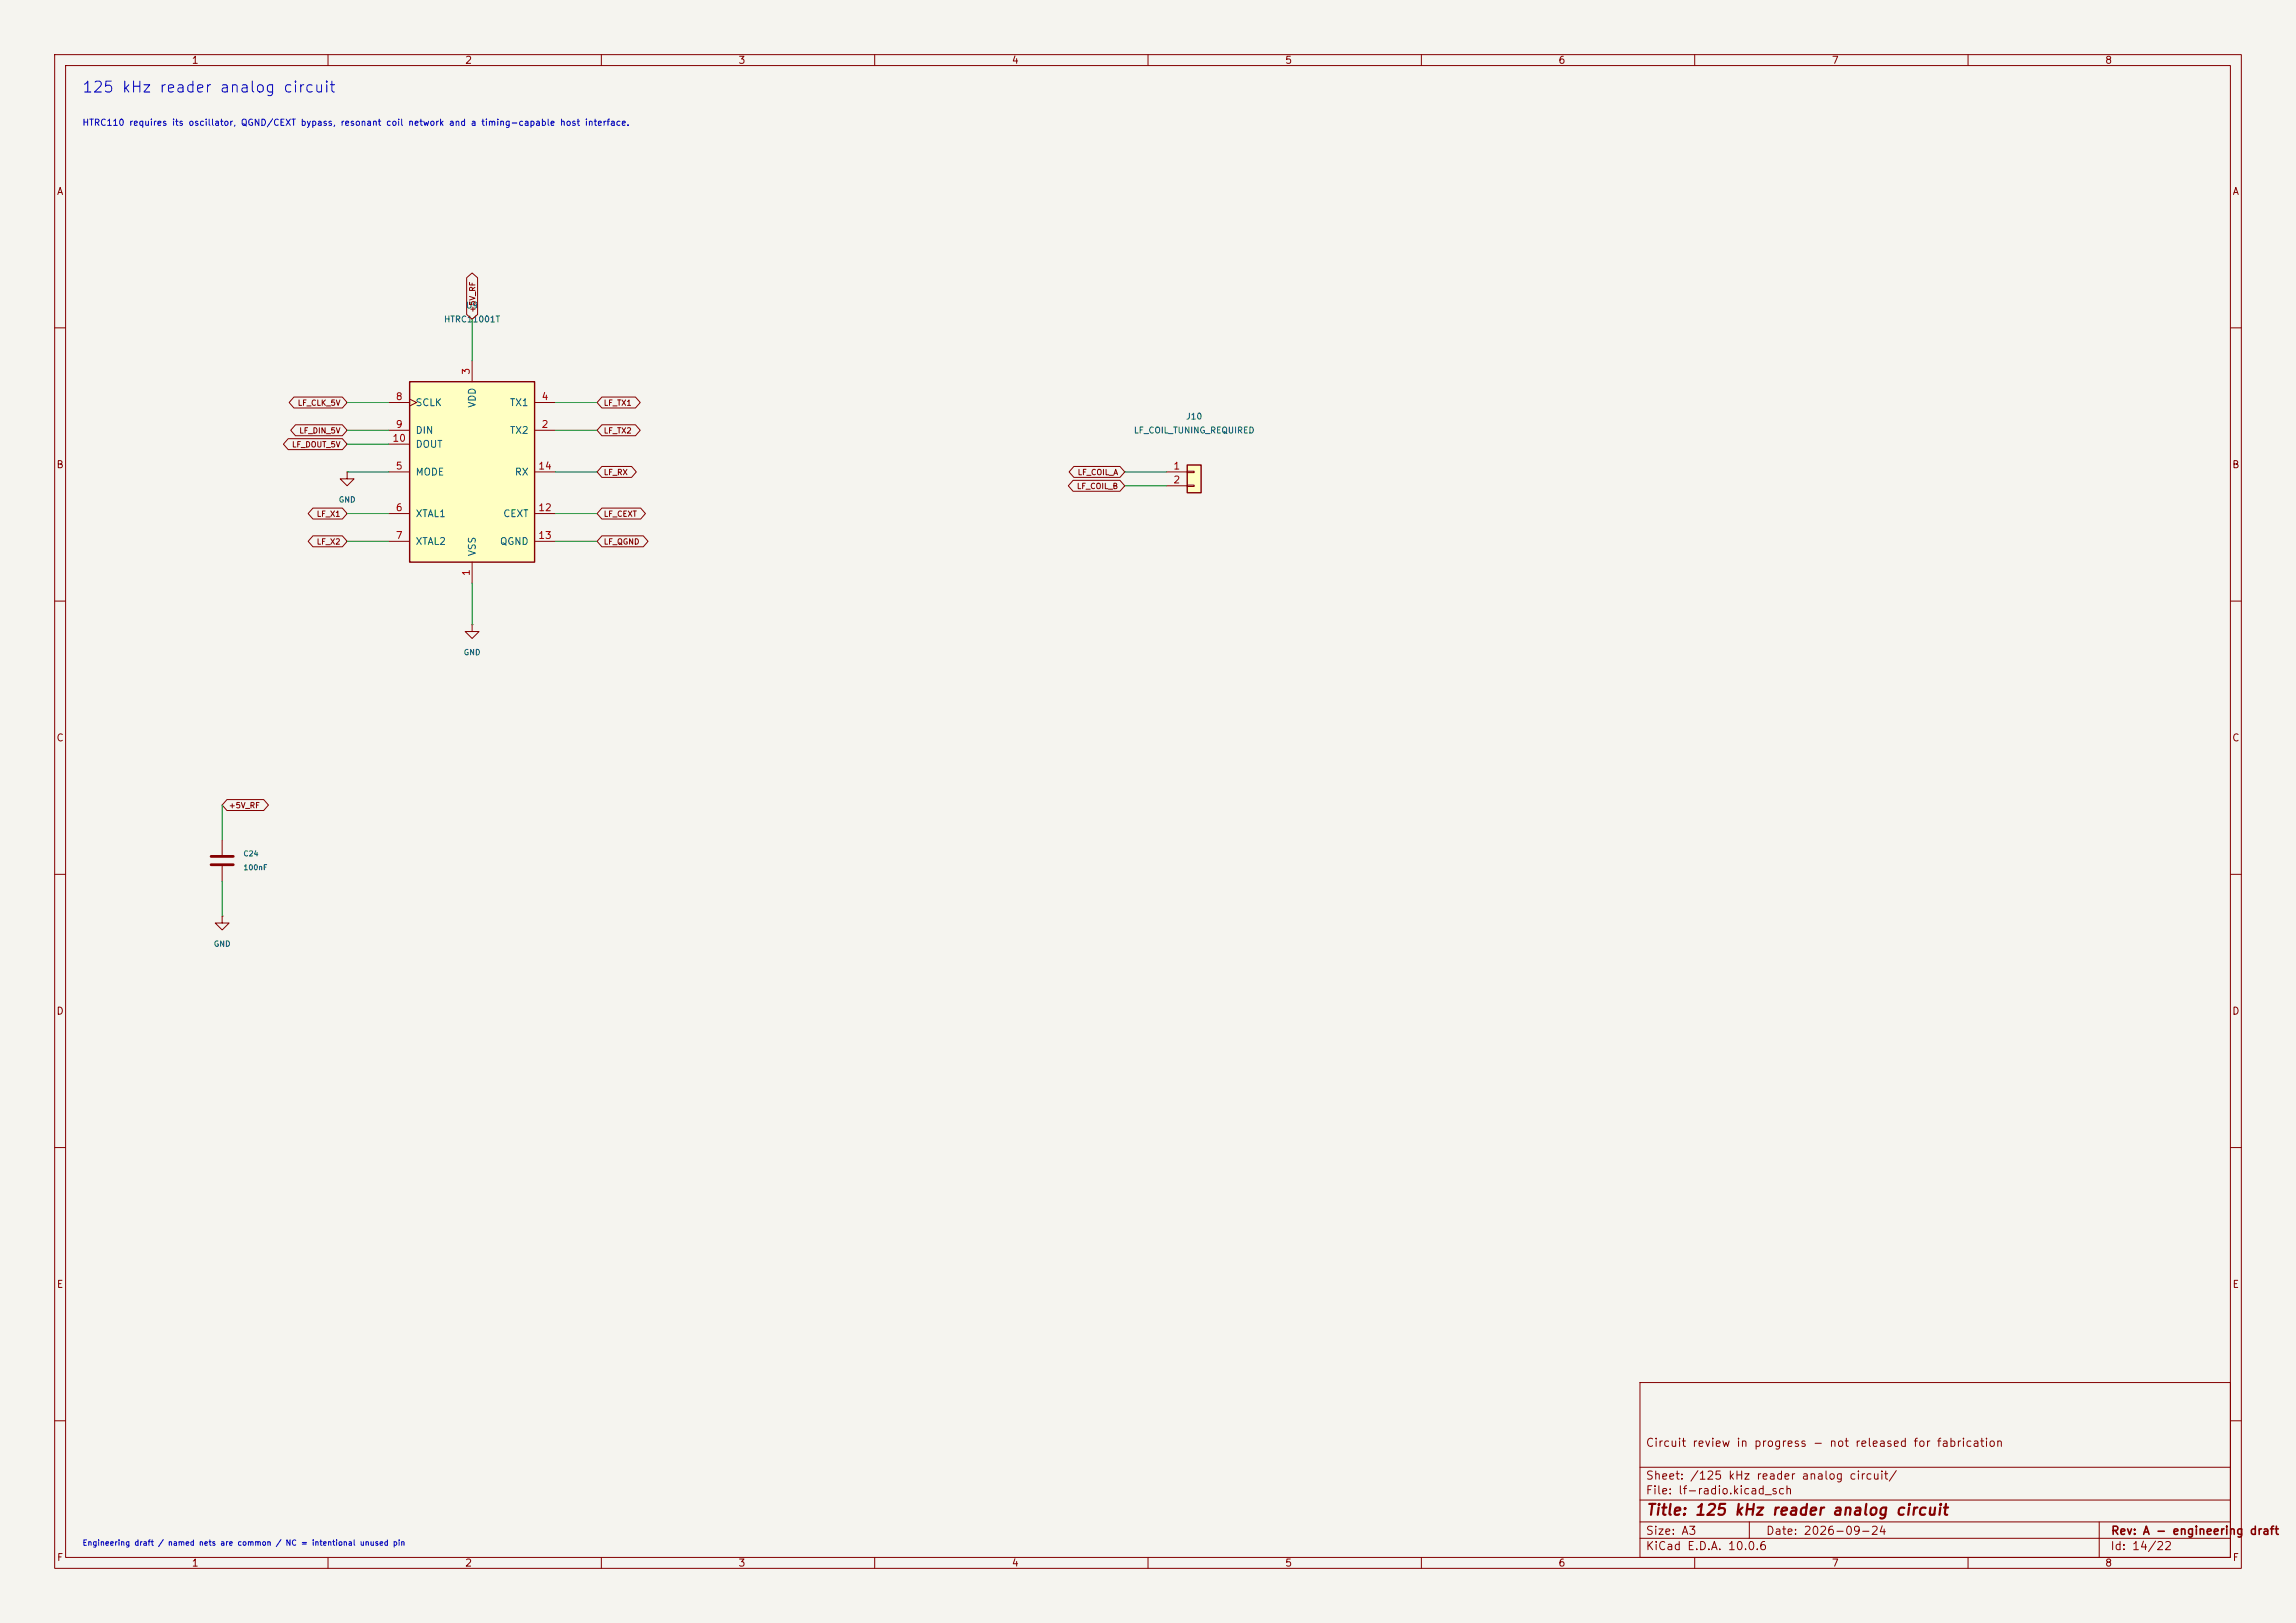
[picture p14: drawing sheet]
(kicad_sch
 (version 20250114)
 (generator "eeschema")
 (paper "A3")
 (title_block
  (title "125 kHz reader analog circuit")
  (date "2026-09-24")
  (rev "A - engineering draft")
  (comment 1 "Circuit review in progress - not released for fabrication"))
 (lib_symbols
  (symbol "RF_RFID:HTRC11001T"
   (pin_names
    (offset 1.016)) (exclude_from_sim no) (in_bom yes) (on_board yes)
   (in_pos_files yes)
   (duplicate_pin_numbers_are_jumpers no)
   (property "Reference" "U" (at -11.43 17.78 0) (show_name no) (do_not_autoplace no) (effects (font (size 1.27 1.27)) (justify left)))
   (property "Value" "HTRC11001T" (at 2.54 17.78 0) (show_name no) (do_not_autoplace no) (effects (font (size 1.27 1.27)) (justify left)))
   (property "Footprint" "Package_SO:SOIC-14_3.9x8.7mm_P1.27mm" (at -13.97 15.24 0) (show_name no) (do_not_autoplace no) (hide yes) (effects (font (size 1.27 1.27)
    (italic yes))))
   (property "Datasheet" "https://www.nxp.com/docs/en/data-sheet/037031.pdf" (at 0 0 0) (show_name no) (do_not_autoplace no) (hide yes) (effects (font (size 1.27 1.27))))
   (property "Description" "HITAG RF Reader Device, SOIC-14" (at 0 0 0) (show_name no) (do_not_autoplace no) (hide yes) (effects (font (size 1.27 1.27))))
   (symbol "HTRC11001T_0_1"
    (rectangle (start -11.43 16.51) (end 11.43 -16.51) (stroke (width 0.254) (type default)) (fill (type background))))
   (symbol "HTRC11001T_1_1"
    (pin power_in line (at 0 -20.32 90) (length 3.81) (name "VSS" (effects (font (size 1.27 1.27)))) (number "1" (effects (font (size 1.27 1.27)))))
    (pin output line (at 15.24 7.62 180) (length 3.81) (name "TX2" (effects (font (size 1.27 1.27)))) (number "2" (effects (font (size 1.27 1.27)))))
    (pin power_in line (at 0 20.32 270) (length 3.81) (name "VDD" (effects (font (size 1.27 1.27)))) (number "3" (effects (font (size 1.27 1.27)))))
    (pin output line (at 15.24 12.7 180) (length 3.81) (name "TX1" (effects (font (size 1.27 1.27)))) (number "4" (effects (font (size 1.27 1.27)))))
    (pin input line (at -15.24 0 0) (length 3.81) (name "MODE" (effects (font (size 1.27 1.27)))) (number "5" (effects (font (size 1.27 1.27)))))
    (pin input line (at -15.24 -7.62 0) (length 3.81) (name "XTAL1" (effects (font (size 1.27 1.27)))) (number "6" (effects (font (size 1.27 1.27)))))
    (pin output line (at -15.24 -12.7 0) (length 3.81) (name "XTAL2" (effects (font (size 1.27 1.27)))) (number "7" (effects (font (size 1.27 1.27)))))
    (pin input clock (at -15.24 12.7 0) (length 3.81) (name "SCLK" (effects (font (size 1.27 1.27)))) (number "8" (effects (font (size 1.27 1.27)))))
    (pin input line (at -15.24 7.62 0) (length 3.81) (name "DIN" (effects (font (size 1.27 1.27)))) (number "9" (effects (font (size 1.27 1.27)))))
    (pin output line (at -15.24 5.08 0) (length 3.81) (name "DOUT" (effects (font (size 1.27 1.27)))) (number "10" (effects (font (size 1.27 1.27)))))
    (pin passive line (at 15.24 -7.62 180) (length 3.81) (name "CEXT" (effects (font (size 1.27 1.27)))) (number "12" (effects (font (size 1.27 1.27)))))
    (pin passive line (at 15.24 -12.7 180) (length 3.81) (name "QGND" (effects (font (size 1.27 1.27)))) (number "13" (effects (font (size 1.27 1.27)))))
    (pin input line (at 15.24 0 180) (length 3.81) (name "RX" (effects (font (size 1.27 1.27)))) (number "14" (effects (font (size 1.27 1.27))))))
   (embedded_fonts no))
  (symbol "Connector_Generic:Conn_01x02"
   (pin_names
    (offset 1.016) (hide yes)) (exclude_from_sim no) (in_bom yes) (on_board yes)
   (in_pos_files yes)
   (duplicate_pin_numbers_are_jumpers no)
   (property "Reference" "J" (at 0 2.54 0) (show_name no) (do_not_autoplace no) (effects (font (size 1.27 1.27))))
   (property "Value" "Conn_01x02" (at 0 -5.08 0) (show_name no) (do_not_autoplace no) (effects (font (size 1.27 1.27))))
   (property "Footprint" "" (at 0 0 0) (show_name no) (do_not_autoplace no) (hide yes) (effects (font (size 1.27 1.27))))
   (property "Datasheet" "" (at 0 0 0) (show_name no) (do_not_autoplace no) (hide yes) (effects (font (size 1.27 1.27))))
   (property "Description" "Generic connector, single row, 01x02, script generated (kicad-library-utils/schlib/autogen/connector/)" (at 0 0 0) (show_name no) (do_not_autoplace no) (hide yes) (effects (font (size 1.27 1.27))))
   (symbol "Conn_01x02_1_1"
    (rectangle (start -1.27 1.27) (end 1.27 -3.81) (stroke (width 0.254) (type default)) (fill (type background)))
    (rectangle (start -1.27 0.127) (end 0 -0.127) (stroke (width 0.1524) (type default)) (fill (type none)))
    (rectangle (start -1.27 -2.413) (end 0 -2.667) (stroke (width 0.1524) (type default)) (fill (type none)))
    (pin passive line (at -5.08 0 0) (length 3.81) (name "Pin_1" (effects (font (size 1.27 1.27)))) (number "1" (effects (font (size 1.27 1.27)))))
    (pin passive line (at -5.08 -2.54 0) (length 3.81) (name "Pin_2" (effects (font (size 1.27 1.27)))) (number "2" (effects (font (size 1.27 1.27))))))
   (embedded_fonts no))
  (symbol "Device:C"
   (pin_numbers (hide yes))
   (pin_names
    (offset 0.254)) (exclude_from_sim no) (in_bom yes) (on_board yes)
   (in_pos_files yes)
   (duplicate_pin_numbers_are_jumpers no)
   (property "Reference" "C" (at 0.635 2.54 0) (show_name no) (do_not_autoplace no) (effects (font (size 1.27 1.27)) (justify left)))
   (property "Value" "C" (at 0.635 -2.54 0) (show_name no) (do_not_autoplace no) (effects (font (size 1.27 1.27)) (justify left)))
   (property "Footprint" "" (at 0.9652 -3.81 0) (show_name no) (do_not_autoplace no) (hide yes) (effects (font (size 1.27 1.27))))
   (property "Datasheet" "" (at 0 0 0) (show_name no) (do_not_autoplace no) (hide yes) (effects (font (size 1.27 1.27))))
   (property "Description" "Unpolarized capacitor" (at 0 0 0) (show_name no) (do_not_autoplace no) (hide yes) (effects (font (size 1.27 1.27))))
   (symbol "C_0_1"
    (polyline (pts (xy -2.032 0.762) (xy 2.032 0.762)) (stroke (width 0.508) (type default)) (fill (type none)))
    (polyline (pts (xy -2.032 -0.762) (xy 2.032 -0.762)) (stroke (width 0.508) (type default)) (fill (type none))))
   (symbol "C_1_1"
    (pin passive line (at 0 3.81 270) (length 2.794) (name "" (effects (font (size 1.27 1.27)))) (number "1" (effects (font (size 1.27 1.27)))))
    (pin passive line (at 0 -3.81 90) (length 2.794) (name "" (effects (font (size 1.27 1.27)))) (number "2" (effects (font (size 1.27 1.27))))))
   (embedded_fonts no))
  (symbol "power:GND"
   (power global)
   (pin_numbers (hide yes))
   (pin_names
    (offset 0) (hide yes)) (exclude_from_sim no) (in_bom yes) (on_board yes)
   (in_pos_files yes)
   (duplicate_pin_numbers_are_jumpers no)
   (property "Reference" "#PWR" (at 0 -6.35 0) (show_name no) (do_not_autoplace no) (hide yes) (effects (font (size 1.27 1.27))))
   (property "Value" "GND" (at 0 -3.81 0) (show_name no) (do_not_autoplace no) (effects (font (size 1.27 1.27))))
   (property "Footprint" "" (at 0 0 0) (show_name no) (do_not_autoplace no) (hide yes) (effects (font (size 1.27 1.27))))
   (property "Datasheet" "" (at 0 0 0) (show_name no) (do_not_autoplace no) (hide yes) (effects (font (size 1.27 1.27))))
   (property "Description" "Power symbol creates a global label with name \"GND\" , ground" (at 0 0 0) (show_name no) (do_not_autoplace no) (hide yes) (effects (font (size 1.27 1.27))))
   (symbol "GND_0_1"
    (polyline (pts (xy 0 0) (xy 0 -1.27) (xy 1.27 -1.27) (xy 0 -2.54) (xy -1.27 -1.27) (xy 0 -1.27)) (stroke (width 0) (type default)) (fill (type none))))
   (symbol "GND_1_1"
    (pin power_in line (at 0 0 270) (length 0) (name "" (effects (font (size 1.27 1.27)))) (number "1" (effects (font (size 1.27 1.27))))))
   (embedded_fonts no)))
 (text "125 kHz reader analog circuit" (at 15 15 0) (effects (font (size 2 2)) (justify left top)))
 (text "HTRC110 requires its oscillator, QGND/CEXT bypass, resonant coil network and a timing-capable host interface." (at 15 22 0) (effects (font (size 1.15 1.15)) (justify left top)))
 (text "Engineering draft / named nets are common / NC = intentional unused pin" (at 15 282 0) (effects (font (size 1 1)) (justify left top)))
 (symbol
  (lib_id "RF_RFID:HTRC11001T") (at 86.36 86.36 0) (unit 1) (in_bom yes) (on_board yes) (dnp no)
  (property "Reference" "U9" (at 86.36 55.88 0) (effects (font (size 1.1 1.1))))
  (property "Value" "HTRC11001T" (at 86.36 58.42 0) (effects (font (size 1.1 1.1))))
  (property "Footprint" "Package_SO:SOIC-14_3.9x8.7mm_P1.27mm" (at 86.36 86.36 0) (effects (font (size 1 1)) (hide yes))) (pin "1") (pin "2") (pin "3") (pin "4") (pin "5") (pin "6") (pin "7") (pin "8") (pin "9") (pin "10") (pin "12") (pin "13") (pin "14"))
 (symbol
  (lib_id "Connector_Generic:Conn_01x02") (at 218.44 86.36 0) (unit 1) (in_bom yes) (on_board yes) (dnp no)
  (property "Reference" "J10" (at 218.44 76.2 0) (effects (font (size 1.1 1.1))))
  (property "Value" "LF_COIL_TUNING_REQUIRED" (at 218.44 78.74 0) (effects (font (size 1.1 1.1))))
  (property "Footprint" "Connector_JST:JST_GH_BM02B-GHS-TBT_1x02-1MP_P1.25mm_Vertical" (at 218.44 86.36 0) (effects (font (size 1 1)) (hide yes))) (pin "1") (pin "2"))
 (symbol
  (lib_id "Device:C") (at 40.64 157.48 0) (unit 1) (in_bom yes) (on_board yes) (dnp no)
  (property "Reference" "C24" (at 44.45 156.20999999999998 0) (effects (font (size 0.95 0.95)) (justify left)))
  (property "Value" "100nF" (at 44.45 158.75 0) (effects (font (size 0.95 0.95)) (justify left)))
  (property "Footprint" "Capacitor_SMD:C_0402_1005Metric" (at 40.64 157.48 0) (effects (font (size 1 1)) (hide yes))) (pin "1") (pin "2"))
 (wire (pts (xy 40.6400 153.6700) (xy 40.6400 147.3200)) (stroke (width 0) (type default)))
 (wire (pts (xy 40.6400 161.2900) (xy 40.6400 167.6400)) (stroke (width 0) (type default)))
 (global_label "+5V_RF"
  (shape bidirectional) (at 40.64 147.32 0) (effects (font (size 1 1)) (justify left)))
 (symbol
  (lib_id "power:GND") (at 40.64 167.64 0) (unit 1) (in_bom yes) (on_board yes) (dnp no)
  (property "Reference" "#PWR14006" (at 40.64 167.64 0) (effects (font (size 1 1)) (hide yes)))
  (property "Value" "GND" (at 40.64 172.72 0) (effects (font (size 1 1)))) (pin "1"))
 (wire (pts (xy 86.3600 106.6800) (xy 86.3600 114.3000)) (stroke (width 0) (type default)))
 (symbol
  (lib_id "power:GND") (at 86.36 114.3 0) (unit 1) (in_bom yes) (on_board yes) (dnp no)
  (property "Reference" "#PWR14009" (at 86.36 114.3 0) (effects (font (size 1 1)) (hide yes)))
  (property "Value" "GND" (at 86.36 119.38 0) (effects (font (size 1 1)))) (pin "1"))
 (wire (pts (xy 101.6000 78.7400) (xy 109.2200 78.7400)) (stroke (width 0) (type default)))
 (global_label "LF_TX2"
  (shape bidirectional) (at 109.22 78.74 180.0) (effects (font (size 1 1)) (justify left)))
 (wire (pts (xy 86.3600 66.0400) (xy 86.3600 58.4200)) (stroke (width 0) (type default)))
 (global_label "+5V_RF"
  (shape bidirectional) (at 86.36 58.42 270.0) (effects (font (size 1 1)) (justify left)))
 (wire (pts (xy 101.6000 73.6600) (xy 109.2200 73.6600)) (stroke (width 0) (type default)))
 (global_label "LF_TX1"
  (shape bidirectional) (at 109.22 73.66 180.0) (effects (font (size 1 1)) (justify left)))
 (wire (pts (xy 71.1200 86.3600) (xy 63.5000 86.3600)) (stroke (width 0) (type default)))
 (symbol
  (lib_id "power:GND") (at 63.5 86.36 0) (unit 1) (in_bom yes) (on_board yes) (dnp no)
  (property "Reference" "#PWR14018" (at 63.5 86.36 0) (effects (font (size 1 1)) (hide yes)))
  (property "Value" "GND" (at 63.5 91.44 0) (effects (font (size 1 1)))) (pin "1"))
 (wire (pts (xy 71.1200 93.9800) (xy 63.5000 93.9800)) (stroke (width 0) (type default)))
 (global_label "LF_X1"
  (shape bidirectional) (at 63.5 93.98 0.0) (effects (font (size 1 1)) (justify right)))
 (wire (pts (xy 71.1200 99.0600) (xy 63.5000 99.0600)) (stroke (width 0) (type default)))
 (global_label "LF_X2"
  (shape bidirectional) (at 63.5 99.06 0.0) (effects (font (size 1 1)) (justify right)))
 (wire (pts (xy 71.1200 73.6600) (xy 63.5000 73.6600)) (stroke (width 0) (type default)))
 (global_label "LF_CLK_5V"
  (shape bidirectional) (at 63.5 73.66 0.0) (effects (font (size 1 1)) (justify right)))
 (wire (pts (xy 71.1200 78.7400) (xy 63.5000 78.7400)) (stroke (width 0) (type default)))
 (global_label "LF_DIN_5V"
  (shape bidirectional) (at 63.5 78.74 0.0) (effects (font (size 1 1)) (justify right)))
 (wire (pts (xy 71.1200 81.2800) (xy 63.5000 81.2800)) (stroke (width 0) (type default)))
 (global_label "LF_DOUT_5V"
  (shape bidirectional) (at 63.5 81.28 0.0) (effects (font (size 1 1)) (justify right)))
 (wire (pts (xy 101.6000 93.9800) (xy 109.2200 93.9800)) (stroke (width 0) (type default)))
 (global_label "LF_CEXT"
  (shape bidirectional) (at 109.22 93.98 180.0) (effects (font (size 1 1)) (justify left)))
 (wire (pts (xy 101.6000 99.0600) (xy 109.2200 99.0600)) (stroke (width 0) (type default)))
 (global_label "LF_QGND"
  (shape bidirectional) (at 109.22 99.06 180.0) (effects (font (size 1 1)) (justify left)))
 (wire (pts (xy 101.6000 86.3600) (xy 109.2200 86.3600)) (stroke (width 0) (type default)))
 (global_label "LF_RX"
  (shape bidirectional) (at 109.22 86.36 180.0) (effects (font (size 1 1)) (justify left)))
 (wire (pts (xy 213.3600 86.3600) (xy 205.7400 86.3600)) (stroke (width 0) (type default)))
 (global_label "LF_COIL_A"
  (shape bidirectional) (at 205.74 86.36 0.0) (effects (font (size 1 1)) (justify right)))
 (wire (pts (xy 213.3600 88.9000) (xy 205.7400 88.9000)) (stroke (width 0) (type default)))
 (global_label "LF_COIL_B"
  (shape bidirectional) (at 205.74 88.9 0.0) (effects (font (size 1 1)) (justify right))))
